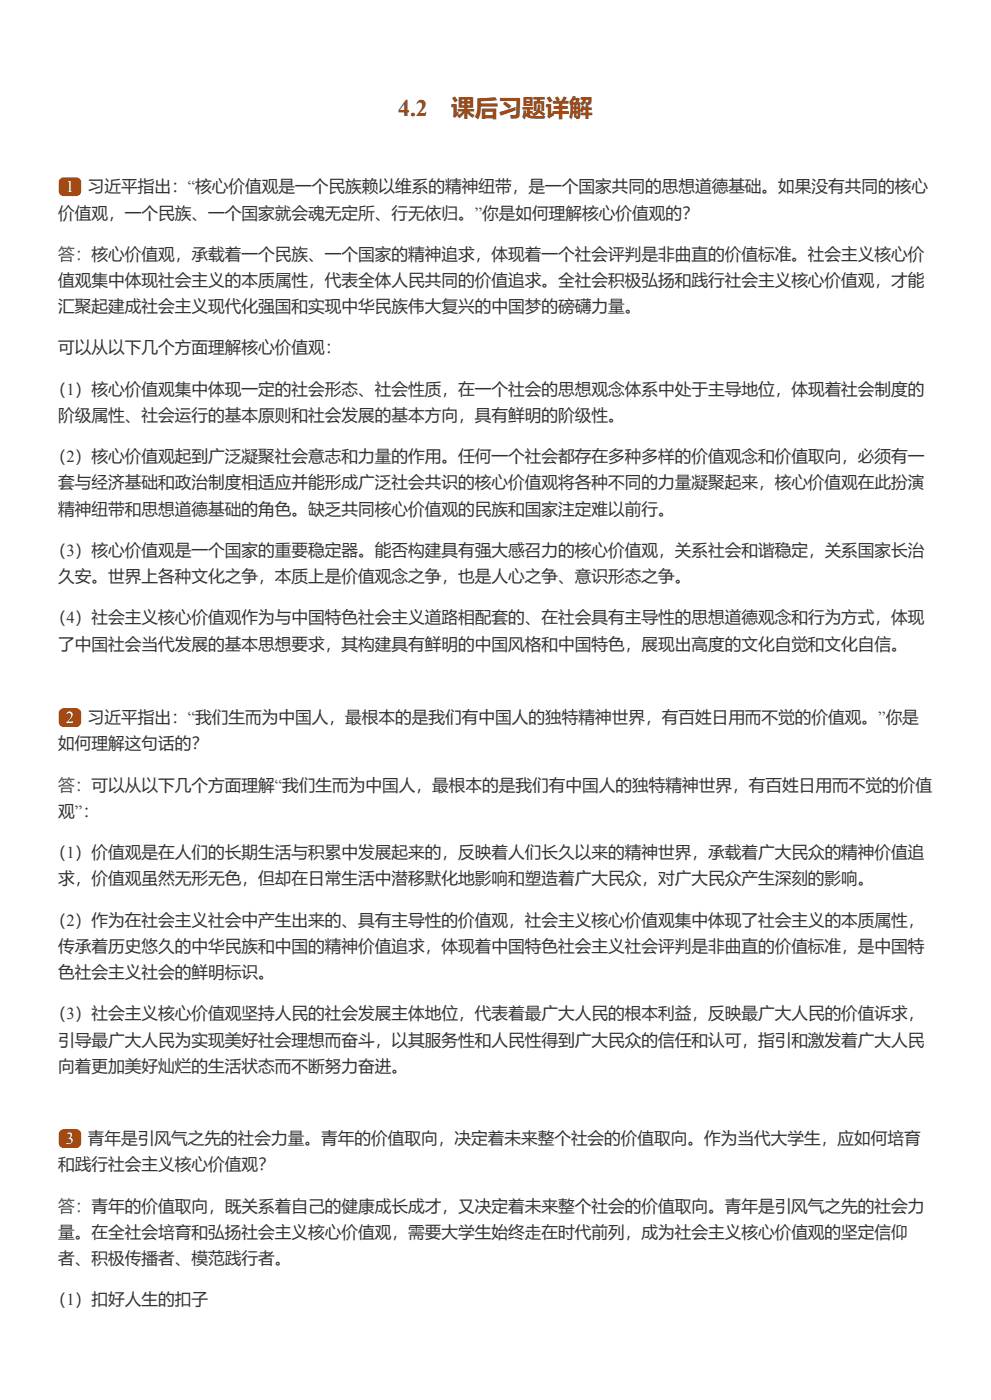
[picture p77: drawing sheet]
<svg xmlns="http://www.w3.org/2000/svg" width="210mm" height="297mm" viewBox="0 0 210 297" stroke-linecap="round" stroke-linejoin="round" font-family="sans-serif">
<defs><g id="words">
<g font-size="5" fill="#712d0e">
<text x="84.3" y="24.6">4.2</text>
<text x="95.6" y="24.6">课后习题详解</text>
</g>
<g font-size="3.5" fill="#fff">
<text x="13.9" y="40.8">1</text>
<text x="13.9" y="153.3">2</text>
<text x="13.9" y="242.5">3</text>
</g>
<g font-size="3.5" fill="#333">
<text x="18.6" y="40.8">习近平指出：“核心价值观是一个民族赖以维系的精神纽带，是一个国家共同的思想道德基础。如果没有共同的核心</text>
<text x="12.3" y="46.3">价值观，一个民族、一个国家就会魂无定所、行无依归。”你是如何理解核心价值观的？</text>
<text x="12.3" y="60.6">值观集中体现社会主义的本质属性，代表全体人民共同的价值追求。全社会积极弘扬和践行社会主义核心价值观，才能</text>
<text x="12.3" y="66.2">汇聚起建成社会主义现代化强国和实现中华民族伟大复兴的中国梦的磅礴力量。</text>
<text x="12.3" y="74.9">可以从以下几个方面理解核心价值观：</text>
<text x="10.6" y="83.6">（1）核心价值观集中体现一定的社会形态、社会性质，在一个社会的思想观念体系中处于主导地位，体现着社会制度的</text>
<text x="12.3" y="89.2">阶级属性、社会运行的基本原则和社会发展的基本方向，具有鲜明的阶级性。</text>
<text x="10.6" y="97.9">（2）核心价值观起到广泛凝聚社会意志和力量的作用。任何一个社会都存在多种多样的价值观念和价值取向，必须有一</text>
<text x="12.3" y="103.5">套与经济基础和政治制度相适应并能形成广泛社会共识的核心价值观将各种不同的力量凝聚起来，核心价值观在此扮演</text>
<text x="12.3" y="109.1">精神纽带和思想道德基础的角色。缺乏共同核心价值观的民族和国家注定难以前行。</text>
<text x="10.6" y="117.8">（3）核心价值观是一个国家的重要稳定器。能否构建具有强大感召力的核心价值观，关系社会和谐稳定，关系国家长治</text>
<text x="12.3" y="123.3">久安。世界上各种文化之争，本质上是价值观念之争，也是人心之争、意识形态之争。</text>
<text x="10.6" y="132.1">（4）社会主义核心价值观作为与中国特色社会主义道路相配套的、在社会具有主导性的思想道德观念和行为方式，体现</text>
<text x="12.3" y="137.6">了中国社会当代发展的基本思想要求，其构建具有鲜明的中国风格和中国特色，展现出高度的文化自觉和文化自信。</text>
<text x="18.6" y="153.3">习近平指出：“我们生而为中国人，最根本的是我们有中国人的独特精神世界，有百姓日用而不觉的价值观。”你是</text>
<text x="12.3" y="158.8">如何理解这句话的？</text>
<text x="12.3" y="173.1">观”：</text>
<text x="10.6" y="181.8">（1）价值观是在人们的长期生活与积累中发展起来的，反映着人们长久以来的精神世界，承载着广大民众的精神价值追</text>
<text x="12.3" y="187.4">求，价值观虽然无形无色，但却在日常生活中潜移默化地影响和塑造着广大民众，对广大民众产生深刻的影响。</text>
<text x="10.6" y="196.1">（2）作为在社会主义社会中产生出来的、具有主导性的价值观，社会主义核心价值观集中体现了社会主义的本质属性，</text>
<text x="12.3" y="201.7">传承着历史悠久的中华民族和中国的精神价值追求，体现着中国特色社会主义社会评判是非曲直的价值标准，是中国特</text>
<text x="12.3" y="207.3">色社会主义社会的鲜明标识。</text>
<text x="10.6" y="216">（3）社会主义核心价值观坚持人民的社会发展主体地位，代表着最广大人民的根本利益，反映最广大人民的价值诉求，</text>
<text x="12.3" y="221.6">引导最广大人民为实现美好社会理想而奋斗，以其服务性和人民性得到广大民众的信任和认可，指引和激发着广大人民</text>
<text x="12.3" y="227.1">向着更加美好灿烂的生活状态而不断努力奋进。</text>
<text x="18.6" y="242.5">青年是引风气之先的社会力量。青年的价值取向，决定着未来整个社会的价值取向。作为当代大学生，应如何培育</text>
<text x="12.3" y="248">和践行社会主义核心价值观？</text>
<text x="12.3" y="262.3">量。在全社会培育和弘扬社会主义核心价值观，需要大学生始终走在时代前列，成为社会主义核心价值观的坚定信仰</text>
<text x="12.3" y="267.9">者、积极传播者、模范践行者。</text>
<text x="10.6" y="276.6">（1）扣好人生的扣子</text>
</g>
<g font-size="3.5" fill="#007874">
<text x="12.3" y="55.1">答：核心价值观，承载着一个民族、一个国家的精神追求，体现着一个社会评判是非曲直的价值标准。社会主义核心价</text>
<text x="12.3" y="167.6">答：可以从以下几个方面理解“我们生而为中国人，最根本的是我们有中国人的独特精神世界，有百姓日用而不觉的价值</text>
<text x="12.3" y="256.8">答：青年的价值取向，既关系着自己的健康成长成才，又决定着未来整个社会的价值取向。青年是引风气之先的社会力</text>
</g>
</g></defs>
<g fill="#e60">
<path d="M12.7 37.9l.8-.3h2.6a1.06 1.06 0 0 1 1.1 1v1.9a1.06 1.06 0 0 1-1.1 1.1h-2.6a1.06 1.06 0 0 1-1.1-1.1l.1-2.1z"/>
<path d="M12.7 150.4l.8-.3h2.6a1.06 1.06 0 0 1 1.1 1v1.9a1.06 1.06 0 0 1-1.1 1.1h-2.6a1.06 1.06 0 0 1-1.1-1.1l.1-2.1z"/>
<path d="M12.7 239.6l.8-.3h2.6a1.06 1.06 0 0 1 1.1 1v1.9a1.06 1.06 0 0 1-1.1 1.1h-2.6a1.06 1.06 0 0 1-1.1-1.1l.1-2.1z"/>
</g>
<use href="#words"/>
</svg>
